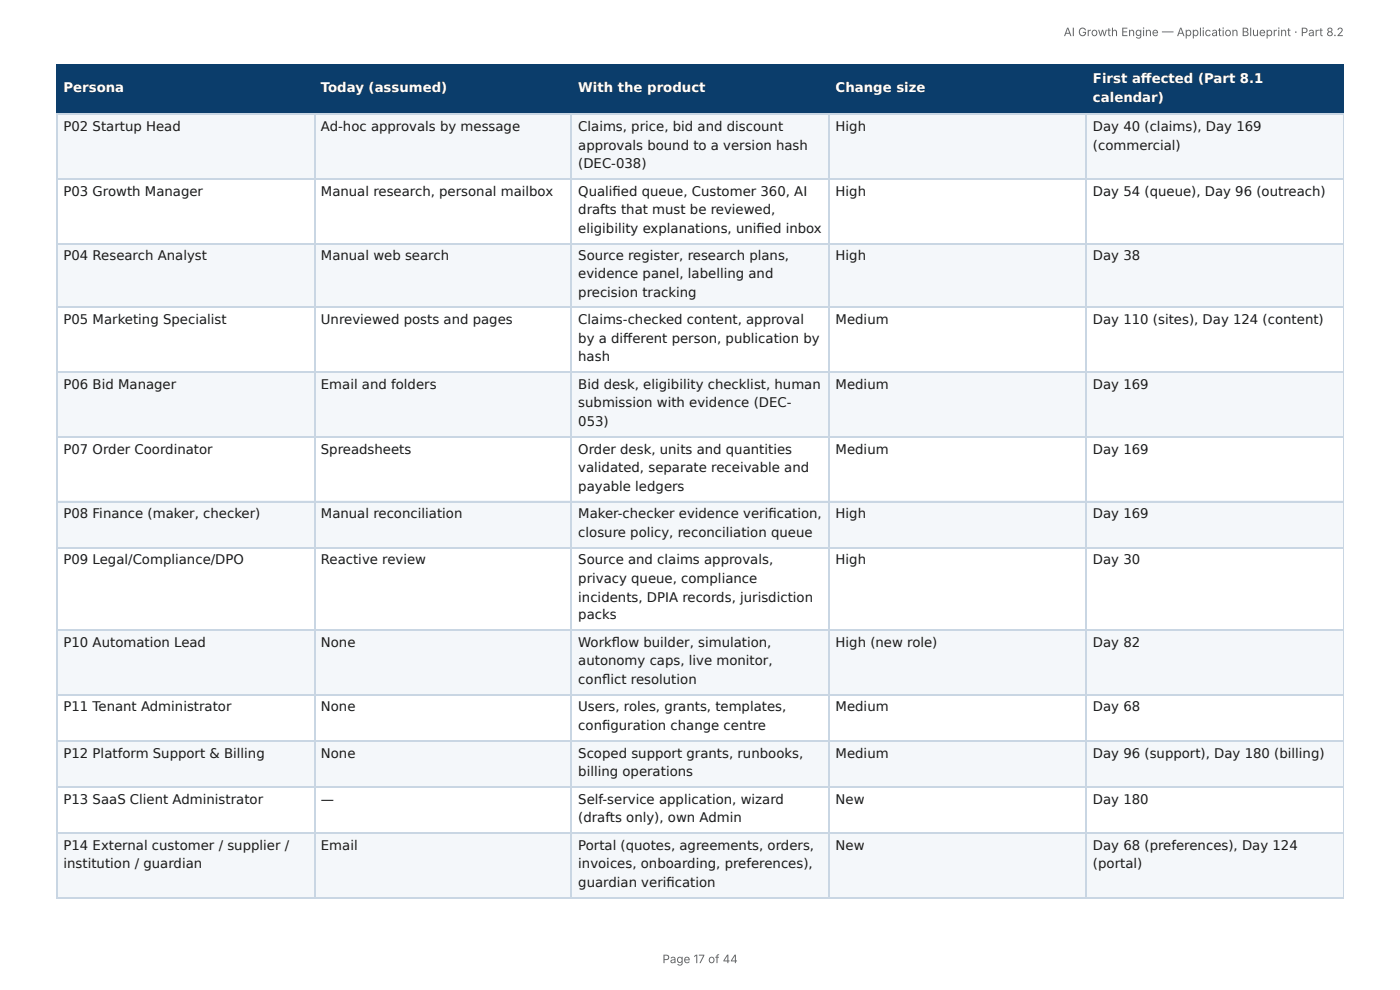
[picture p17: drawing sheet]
<svg xmlns="http://www.w3.org/2000/svg" width="297mm" height="210mm" viewBox="0 0 297 210" stroke-linecap="round" stroke-linejoin="round" font-family="sans-serif">
<defs><g id="words">
<g font-size="2.8" fill="#fff">
<text x="232.1" y="17.7">First aff ected (Part 8.1</text>
<text x="13.5" y="19.6">Persona</text>
<text x="68.2" y="19.6">Today (assumed)</text>
<text x="122.8" y="19.6">With the product</text>
<text x="177.5" y="19.6">Change size</text>
<text x="232.1" y="21.7">calendar)</text>
</g>
<g font-size="2.8" fill="#1a1a1a">
<text x="13.5" y="27.8">P02 Startup Head</text>
<text x="68.2" y="27.8">Ad-hoc approvals by message</text>
<text x="122.8" y="27.8">Claims, price, bid and discount</text>
<text x="177.5" y="27.8">High</text>
<text x="232.1" y="27.8">Day 40 (claims), Day 169</text>
<text x="122.8" y="31.8">approvals bound to a version hash</text>
<text x="122.8" y="35.7">(DEC-038)</text>
<text x="232.1" y="31.8">(commercial)</text>
<text x="13.5" y="41.5">P03 Growth Manager</text>
<text x="68.2" y="41.5">Manual research, personal mailbox</text>
<text x="122.8" y="41.5">Qualifi ed queue, Customer 360, AI</text>
<text x="177.5" y="41.5">High</text>
<text x="232.1" y="41.5">Day 54 (queue), Day 96 (outreach)</text>
<text x="122.8" y="45.5">drafts that must be reviewed,</text>
<text x="122.8" y="49.5">eligibility explanations, unifi ed inbox</text>
<text x="13.5" y="55.3">P04 Research Analyst</text>
<text x="68.2" y="55.3">Manual web search</text>
<text x="122.8" y="55.3">Source register, research plans,</text>
<text x="122.8" y="59">evidence panel, labelling and</text>
<text x="177.5" y="55.3">High</text>
<text x="232.1" y="55.3">Day 38</text>
<text x="122.8" y="63">precision tracking</text>
<text x="13.5" y="68.8">P05 Marketing Specialist</text>
<text x="68.2" y="68.8">Unreviewed posts and pages</text>
<text x="122.8" y="68.8">Claims-checked content, approval</text>
<text x="177.5" y="68.8">Medium</text>
<text x="232.1" y="68.8">Day 110 (sites), Day 124 (content)</text>
<text x="122.8" y="72.8">by a diff erent person, publication by</text>
<text x="122.8" y="76.7">hash</text>
<text x="13.5" y="82.6">P06 Bid Manager</text>
<text x="68.2" y="82.6">Email and folders</text>
<text x="122.8" y="82.6">Bid desk, eligibility checklist, human</text>
<text x="177.5" y="82.6">Medium</text>
<text x="232.1" y="82.6">Day 169</text>
<text x="122.8" y="86.5">submission with evidence (DEC-</text>
<text x="122.8" y="90.5">053)</text>
<text x="13.5" y="96.3">P07 Order Coordinator</text>
<text x="68.2" y="96.3">Spreadsheets</text>
<text x="122.8" y="96.3">Order desk, units and quantities</text>
<text x="122.8" y="100.3">validated, separate receivable and</text>
<text x="177.5" y="96.3">Medium</text>
<text x="232.1" y="96.3">Day 169</text>
<text x="122.8" y="104.2">payable ledgers</text>
<text x="13.5" y="110.1">P08 Finance (maker, checker)</text>
<text x="68.2" y="110.1">Manual reconciliation</text>
<text x="122.8" y="110.1">Maker-checker evidence verifi cation,</text>
<text x="177.5" y="110.1">High</text>
<text x="232.1" y="110.1">Day 169</text>
<text x="13.5" y="119.9">P09 Legal/Compliance/DPO</text>
<text x="68.2" y="119.9">Reactive review</text>
<text x="122.8" y="114">closure policy, reconciliation queue</text>
<text x="122.8" y="119.9">Source and claims approvals,</text>
<text x="177.5" y="119.9">High</text>
<text x="232.1" y="119.9">Day 30</text>
<text x="122.8" y="123.8">privacy queue, compliance</text>
<text x="122.8" y="127.8">incidents, DPIA records, jurisdiction</text>
<text x="122.8" y="131.5">packs</text>
<text x="13.5" y="137.3">P10 Automation Lead</text>
<text x="68.2" y="137.3">None</text>
<text x="122.8" y="137.3">Workfl ow builder, simulation,</text>
<text x="177.5" y="137.3">High (new role)</text>
<text x="232.1" y="137.3">Day 82</text>
<text x="122.8" y="141.3">autonomy caps, live monitor,</text>
<text x="122.8" y="145.3">confl ict resolution</text>
<text x="13.5" y="151.1">P11 Tenant Administrator</text>
<text x="68.2" y="151.1">None</text>
<text x="122.8" y="151.1">Users, roles, grants, templates,</text>
<text x="122.8" y="155">confi guration change centre</text>
<text x="177.5" y="151.1">Medium</text>
<text x="232.1" y="151.1">Day 68</text>
<text x="13.5" y="160.9">P12 Platform Support &amp; Billing</text>
<text x="68.2" y="160.9">None</text>
<text x="122.8" y="160.9">Scoped support grants, runbooks,</text>
<text x="177.5" y="160.9">Medium</text>
<text x="232.1" y="160.9">Day 96 (support), Day 180 (billing)</text>
<text x="122.8" y="164.8">billing operations</text>
<text x="13.5" y="170.7">P13 SaaS Client Administrator</text>
<text x="68.2" y="170.7">—</text>
<text x="122.8" y="170.7">Self-service application, wizard</text>
<text x="177.5" y="170.7">New</text>
<text x="232.1" y="170.7">Day 180</text>
<text x="122.8" y="174.6">(drafts only), own Admin</text>
<text x="13.5" y="180.4">P14 External customer / supplier /</text>
<text x="13.5" y="184.4">institution / guardian</text>
<text x="68.2" y="180.4">Email</text>
<text x="122.8" y="180.4">Portal (quotes, agreements, orders,</text>
<text x="122.8" y="184.4">invoices, onboarding, preferences),</text>
<text x="177.5" y="180.4">New</text>
<text x="232.1" y="180.4">Day 68 (preferences), Day 124</text>
<text x="232.1" y="184.4">(portal)</text>
<text x="122.8" y="188.4">guardian verifi cation</text>
</g>
<g font-size="2.5" fill="#666">
<text x="225.9" y="7.7">AI Growth Engine — Application Blueprint · Part 8.2</text>
<text x="140.7" y="204.5">Page 17 of 44</text>
</g>
</g></defs>
<g fill="#0b3d6b">
<path d="M12.2 14h54.5v10.1h-54.5z"/>
<path d="M66.7 14h54.7v10.1h-54.7z"/>
<path d="M121.4 14h54.5v10.1h-54.5z"/>
<path d="M175.9 14h54.8v10.1h-54.8z"/>
<path d="M230.7 14h54.7v10.1h-54.7z"/>
</g>
<g fill="#f4f7fa">
<path d="M12.2 24.1h54.5v13.7h-54.5z"/>
<path d="M66.7 24.1h54.7v13.7h-54.7z"/>
<path d="M121.4 24.1h54.5v13.7h-54.5z"/>
<path d="M175.9 24.1h54.8v13.7h-54.8z"/>
<path d="M230.7 24.1h54.7v13.7h-54.7z"/>
<path d="M12.2 51.6h54.5v13.8h-54.5z"/>
<path d="M66.7 51.6h54.7v13.8h-54.7z"/>
<path d="M121.4 51.6h54.5v13.8h-54.5z"/>
<path d="M175.9 51.6h54.8v13.8h-54.8z"/>
<path d="M230.7 51.6h54.7v13.8h-54.7z"/>
<path d="M12.2 79.1h54.5v13.5h-54.5z"/>
<path d="M66.7 79.1h54.7v13.5h-54.7z"/>
<path d="M121.4 79.1h54.5v13.5h-54.5z"/>
<path d="M175.9 79.1h54.8v13.5h-54.8z"/>
<path d="M230.7 79.1h54.7v13.5h-54.7z"/>
<path d="M12.2 106.4h54.5v9.8h-54.5z"/>
<path d="M66.7 106.4h54.7v9.8h-54.7z"/>
<path d="M121.4 106.4h54.5v9.8h-54.5z"/>
<path d="M175.9 106.4h54.8v9.8h-54.8z"/>
<path d="M230.7 106.4h54.7v9.8h-54.7z"/>
<path d="M12.2 133.9h54.5v13.7h-54.5z"/>
<path d="M66.7 133.9h54.7v13.7h-54.7z"/>
<path d="M121.4 133.9h54.5v13.7h-54.5z"/>
<path d="M175.9 133.9h54.8v13.7h-54.8z"/>
<path d="M230.7 133.9h54.7v13.7h-54.7z"/>
<path d="M12.2 157.4h54.5v9.6h-54.5z"/>
<path d="M66.7 157.4h54.7v9.6h-54.7z"/>
<path d="M121.4 157.4h54.5v9.6h-54.5z"/>
<path d="M175.9 157.4h54.8v9.6h-54.8z"/>
<path d="M230.7 157.4h54.7v9.6h-54.7z"/>
<path d="M12.2 176.7h54.5v13.8h-54.5z"/>
<path d="M66.7 176.7h54.7v13.8h-54.7z"/>
<path d="M121.4 176.7h54.5v13.8h-54.5z"/>
<path d="M175.9 176.7h54.8v13.8h-54.8z"/>
<path d="M230.7 176.7h54.7v13.8h-54.7z"/>
</g>
<path d="M11.9 13.9h273.5M12 13.8v10.5M66.8 13.8v10.5M121.3 13.8v10.5M176.1 13.8v10.5M230.6 13.8v10.5M11.9 24.2h273.5" fill="none" stroke="#0b3d6b" stroke-width=".26"/>
<path d="M285.3 13.8v10.5" fill="none" stroke="#0b3d6b" stroke-width=".21"/>
<g fill="none" stroke="#c9d6e3" stroke-width=".26">
<path d="M11.9 24.2h273.5M11.9 38h273.5M12 24.3v166.2M66.8 24.3v166.2M121.3 24.3v166.2M176.1 24.3v166.2M230.6 24.3v166.2M11.9 51.7h273.5M11.9 65.2h273.5M11.9 79h273.5M11.9 92.7h273.5M11.9 106.5h273.5"/>
<path d="M11.9 116.3h273.5M11.9 133.7h273.5M11.9 147.5h273.5M11.9 157.3h273.5M11.9 167.1h273.5M11.9 176.9h273.5M11.9 190.6h273.5"/>
</g>
<path d="M285.3 24.3v166.2" fill="none" stroke="#c9d6e3" stroke-width=".21"/>
<use href="#words"/>
</svg>
